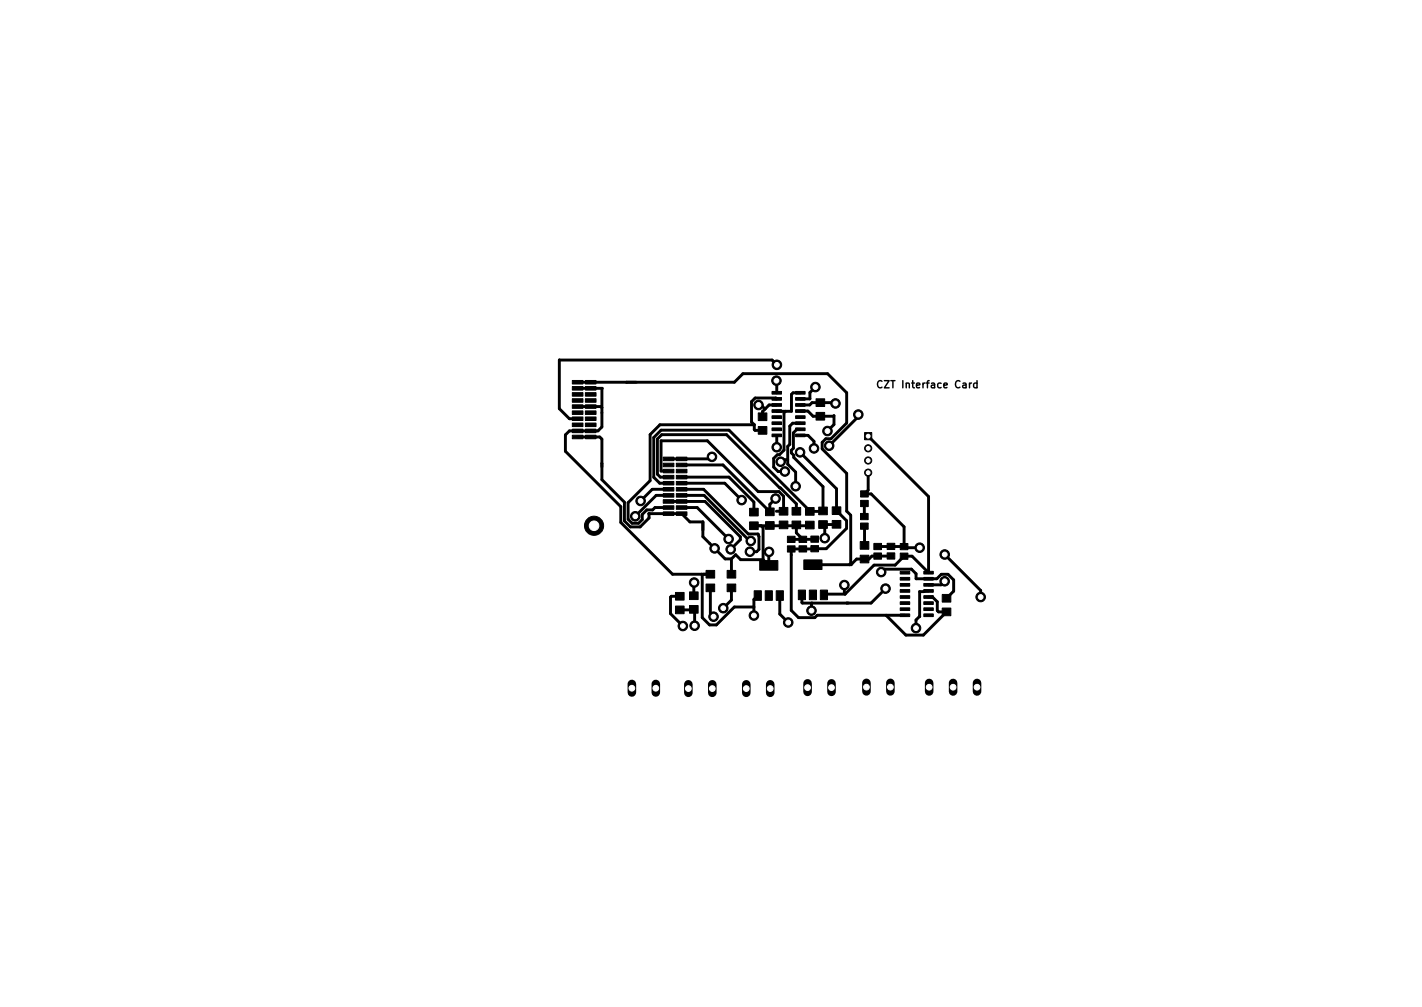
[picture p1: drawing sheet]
<svg xmlns="http://www.w3.org/2000/svg" width="297mm" height="210mm" viewBox="0 0 297 210" stroke-linecap="round" stroke-linejoin="round" font-family="sans-serif">
<defs><g id="words">
<text font-size="2.1" x="184.4" y="81">CZT Interface Card</text>
</g></defs>
<path d="M184.2 79.6a.71 .71 0 0 0-1 .5 .71 .71 0 0 0 .7 .9l.3-.2M204.1 79.5v1.5M204.1 80h-.4l-.3 .3 .1 .6h.6" fill="none" stroke="#000" stroke-width=".3"/>
<g fill="none" stroke="#000" stroke-width="1.8">
<path d="M132 142.8v1.8M137 142.8v1.8M143.8 142.9v1.8M148.8 142.9v1.8M155.9 142.9v1.8M160.9 142.9v1.8M168.7 142.7v1.8M173.7 142.7v1.8M181 142.6v1.8M186 142.6v1.8M194.1 142.6v1.8M199.1 142.6v1.8"/>
<path d="M204.1 142.6v1.8"/>
</g>
<g fill="#000" stroke="#000" stroke-width=".21">
<path d="M119.5 79.4h2.3v.8h-2.3zM122.3 79.4h2.2v.8h-2.2zM119.5 80.7h2.3v.7h-2.3zM119.5 82h2.3v.7h-2.3zM119.5 83.3h2.3v.7h-2.3zM119.5 84.5h2.3v.8h-2.3zM119.5 85.8h2.3v.7h-2.3zM119.5 87.1h2.3v.7h-2.3zM119.5 88.3h2.3v.8h-2.3zM119.5 89.6h2.3v.7h-2.3zM119.5 90.9h2.3v.7h-2.3zM122.3 80.7h2.2v.7h-2.2z"/>
<path d="M122.3 82h2.2v.7h-2.2zM122.3 83.3h2.2v.7h-2.2zM122.3 84.5h2.2v.8h-2.2zM122.3 85.8h2.2v.7h-2.2zM122.3 87.1h2.2v.7h-2.2zM122.3 88.3h2.2v.8h-2.2zM122.3 89.6h2.2v.7h-2.2zM122.3 90.9h2.2v.7h-2.2zM138.5 95.4h2.3v.8h-2.3zM138.5 96.7h2.3v.8h-2.3zM138.5 98h2.3v.7h-2.3zM138.5 99.3h2.3v.7h-2.3z"/>
<path d="M141.3 95.4h2.2v.8h-2.2zM141.3 96.7h2.2v.8h-2.2zM141.3 98h2.2v.7h-2.2zM141.3 99.3h2.2v.7h-2.2zM158.4 89.1h1.8v1.6h-1.8zM158.4 86.2h1.8v1.6h-1.8zM161.3 90.6h1.9v.6h-1.9zM161.3 89.4h1.9v.5h-1.9zM161.3 88.1h1.9v.5h-1.9zM161.3 86.8h1.9v.6h-1.9zM161.3 85.5h1.9v.6h-1.9zM161.3 84.3h1.9v.5h-1.9z"/>
<path d="M161.3 83h1.9v.6h-1.9zM161.3 81.7h1.9v.6h-1.9zM166.2 81.7h2v.6h-2zM166.2 83h2v.6h-2zM166.2 84.3h2v.5h-2zM166.2 85.5h2v.6h-2zM166.2 86.8h2v.6h-2zM166.2 88.1h2v.5h-2zM166.2 89.4h2v.5h-2zM166.2 90.6h2v.6h-2zM170.5 86.1h1.8v1.6h-1.8zM170.5 83.3h1.8v1.6h-1.8z"/>
<path d="M180.6 90.3h1.5v1.5h-1.5zM138.5 100.5h2.3v.8h-2.3zM138.5 101.8h2.3v.7h-2.3zM138.5 103.1h2.3v.7h-2.3zM138.5 104.3h2.3v.8h-2.3zM138.5 105.6h2.3v.7h-2.3zM138.5 106.9h2.3v.7h-2.3zM141.3 100.5h2.2v.8h-2.2zM141.3 101.8h2.2v.7h-2.2zM141.3 103.1h2.2v.7h-2.2zM141.3 104.3h2.2v.8h-2.2zM141.3 105.6h2.2v.7h-2.2z"/>
<path d="M141.3 106.9h2.2v.7h-2.2zM147.5 119.1h1.8v1.6h-1.8zM151.9 119.1h1.8v1.6h-1.8zM156.6 106.1h1.8v1.6h-1.8zM156.6 109h1.8v1.6h-1.8zM158.7 117h3.8v2h-3.8zM159.9 106.1h1.8v1.6h-1.8zM159.9 108.9h1.8v1.6h-1.8zM162.8 105.9h1.8v1.6h-1.8zM162.8 108.8h1.8v1.6h-1.8zM164.5 114h1.6v1.3h-1.6zM164.5 112h1.6v1.3h-1.6z"/>
<path d="M165.4 105.9h1.9v1.6h-1.9zM165.4 108.8h1.9v1.6h-1.9zM166.9 114h1.6v1.3h-1.6zM166.9 112h1.6v1.3h-1.6zM167.9 116.9h3.8v2h-3.8zM169.4 113.9h1.6v1.3h-1.6zM169.4 111.9h1.6v1.3h-1.6zM168.3 108.8h1.8v1.6h-1.8zM168.3 106h1.8v1.6h-1.8zM171 105.9h1.8v1.6h-1.8zM171 108.7h1.8v1.6h-1.8zM173.8 105.8h1.8v1.6h-1.8z"/>
<path d="M173.8 108.7h1.8v1.6h-1.8zM179.7 107.2h1.6v1.3h-1.6zM179.7 109.2h1.6v1.3h-1.6zM179.8 102.5h1.6v1.3h-1.6zM179.8 104.5h1.6v1.3h-1.6zM179.7 115.9h1.8v1.6h-1.8zM179.7 113.1h1.8v1.6h-1.8zM182.5 113.5h1.6v1.3h-1.6zM182.5 115.5h1.6v1.3h-1.6zM185.3 113.4h1.6v1.3h-1.6zM185.3 115.4h1.6v1.3h-1.6zM188 119.3h2v.6h-2z"/>
<path d="M188 113.5h1.7v1.3h-1.7zM188 115.5h1.7v1.3h-1.7zM193 119.3h2v.6h-2zM141.1 126.5h1.8v1.6h-1.8zM141.1 123.7h1.8v1.6h-1.8zM144 123.6h1.8v1.6h-1.8zM144 126.4h1.8v1.6h-1.8zM147.5 121.9h1.8v1.6h-1.8zM151.9 121.9h1.8v1.6h-1.8zM157.5 123.3h1.5v2h-1.5zM159.8 123.3h1.5v2h-1.5zM162.1 123.3h1.5v2h-1.5z"/>
<path d="M166.8 123.2h1.5v2h-1.5zM169.1 123.2h1.5v2h-1.5zM171.4 123.2h1.5v2h-1.5zM188 128.2h2v.5h-2zM188 126.9h2v.6h-2zM188 125.6h2v.6h-2zM188 124.4h2v.5h-2zM188 123.1h2v.6h-2zM188 121.8h2v.6h-2zM188 120.6h2v.5h-2zM193 120.6h2v.5h-2zM193 121.8h2v.6h-2z"/>
<path d="M193 123.1h2v.6h-2zM193 124.4h2v.5h-2zM193 125.6h2v.6h-2zM193 126.9h2v.6h-2zM193 128.2h2v.5h-2zM196.8 124.1h1.8v1.6h-1.8zM196.8 127h1.8v1.6h-1.8z"/>
<circle cx="162.2" cy="79.5" r="1"/>
<circle cx="162.3" cy="76.2" r="1"/>
<circle cx="148.7" cy="95.4" r="1"/>
<circle cx="158.4" cy="84.6" r="1"/>
<circle cx="162.2" cy="93.4" r="1"/>
<circle cx="163.1" cy="96.4" r="1"/>
<circle cx="164" cy="98.4" r="1"/>
<circle cx="167.1" cy="94.4" r="1"/>
<circle cx="170" cy="93.6" r="1"/>
<circle cx="170.3" cy="80.8" r="1"/>
<circle cx="172.8" cy="90" r="1"/>
<circle cx="173.2" cy="93.1" r="1"/>
<circle cx="174.5" cy="84.2" r="1"/>
<circle cx="179.3" cy="86.6" r="1"/>
<circle cx="181.4" cy="98.7" r=".75"/>
<circle cx="181.4" cy="96.1" r=".75"/>
<circle cx="181.4" cy="93.6" r=".75"/>
<circle cx="124.1" cy="109.8" r="2"/>
<circle cx="132.7" cy="107.8" r="1"/>
<circle cx="133.8" cy="104.6" r="1"/>
<circle cx="149.3" cy="114.5" r="1"/>
<circle cx="152.2" cy="112.5" r="1"/>
<circle cx="152.6" cy="114.7" r="1"/>
<circle cx="154.9" cy="104.4" r="1"/>
<circle cx="156.6" cy="115.2" r="1"/>
<circle cx="156.8" cy="113" r="1"/>
<circle cx="160.6" cy="115.2" r="1"/>
<circle cx="162" cy="104.1" r="1"/>
<circle cx="166.2" cy="101.5" r="1"/>
<circle cx="172.3" cy="112.4" r="1"/>
<circle cx="184.1" cy="119.4" r="1"/>
<circle cx="192.1" cy="114.4" r="1"/>
<circle cx="197.3" cy="115.8" r="1"/>
<circle cx="142.6" cy="130.7" r="1"/>
<circle cx="145" cy="121.6" r="1"/>
<circle cx="145.1" cy="130.6" r="1"/>
<circle cx="149.1" cy="128.8" r="1"/>
<circle cx="151.1" cy="127" r="1"/>
<circle cx="157.5" cy="128.5" r="1"/>
<circle cx="164.6" cy="130" r="1"/>
<circle cx="169.5" cy="127.5" r="1"/>
<circle cx="176.4" cy="122.2" r="1"/>
<circle cx="185" cy="122.9" r="1"/>
<circle cx="191.3" cy="131.1" r="1"/>
<circle cx="197.3" cy="121.4" r="1"/>
<circle cx="204.8" cy="124.7" r="1"/>
</g>
<g fill="none" stroke="#000" stroke-width=".61">
<path d="M116.8 75.2v10.1l2.1 2.1h1.8M116.8 75.2h.1M116.8 75.2h44.5l1 1M120.7 79.8h32.7l1.8-1.8h17.7l4 4v6.3l-3.3 3.3h-1.1l-.8 .8v1.3l5.2 5.1v7.9l.8 .9v10.1M162.2 79.5l.1 2.5M120.7 81.1h5.1M120.7 84.9h4.8l.2 .2M120.7 91.2h4.6l.4 .5v8.5l4.7 4.7v3.9l1.3 1.2h2l1.9-1.8v-1M125.7 81.2v7.9l-.8 .9h-6l-.8 .8v3.4l11.6 11.6v3.3l10.8 10.8h7.9l.2-.2M139.7 99.6h-1.8l-.6-.6v-7.3l.9-.9h13.6l14.5 14.4v1.5M139.7 98.4h-1.6v-6.4h9.7l10.6 10.6h4.3l1 1v3.1h-1.5M142.4 99.6h9.9l5.2 5.2v2.1"/>
<path d="M142.4 97.1h8.6l9.8 9.8v-1.6l1.2-1.2M148.7 95.4l-.4 .4h-8.6M157.6 88.7h-19.7l-2.1 2v9.7l-4.6 4.6v3.4l.8 .9h1.4l.8-.8v-1.1l.9-.9h1.2l.5-.5h2.9M157.6 88.7v1l.1 .2h1.6M158.4 84.6h.6l.8 .8M161.8 83.3h.5l-.2-.2h-4.4l-.7 .8v4.2l.6 .6M162.3 84.6h-1.6l-1.4 1.3v1.1M162.3 90.9v2.5M162.3 93.4h-.1M164 85.9l-.2 .3v7.8l-1 1h-.4l-.8 .7v1.8l.9 .9h1.5M164.5 96h-1l-.4 .4M167.1 94.4l7.6 7.7v4.5l2.1 2.1v1.6l-4.2 4.3h-7.3v12.8l1.5 1.6h3.4l.5-.5h18.3"/>
<path d="M167.2 82h-1.5l-.4 .3v3.6l-3-.1M167.2 88.4h-1.6l-.6 .6v3.8l-.5 .4v3.7l1.7 1.7v2.9M167.2 89.6h-.7l-.8 .8v3.2l-.4 .4v.6l.5 .5v.4l6.1 6.1-.1 5.2h-2.6l-16.9-17h-14.2l-1.5 1.5v8.4l1.2 1.2h1.9M167.2 85.8h1.6l1 1.1h4.3l.1-.1v1.8l-1.3 1.4M167.2 90.9h1.6l1.2 1.3v1.4M170.3 80.8l-1.1 1.2v1.3h-2M174.5 84.2l-.1-.1h-4.8l-.5 .5h-1.9M179.3 86.6v.4l-6.1 6.1M181.3 98.7v3.6l-.7 .8h1.4l6.9 6.9v4.1M181.3 91.1l12.7 12.6v15.9l-3.5-3.5h-1.6l-1.9 1.9h-4.4l-6.1 6M135.5 107.2h6.9l1.7 1.8h2.7v3.1l4.7 4.6h1.3M139.7 104.7h7.6l7.3 7.4v.6l-2 2"/>
<path d="M139.7 102.2h-3.5l-2.4 2.4M139.7 103.4h-2.6l-4.4 4.4M142.4 100.9h9l3.5 3.5M142.4 102.2h4.6l9.3 9.3h2l.2 .1M142.4 103.4h4.7l9.5 9.6h.2M142.4 106h3.2l6.6 6.5M146.6 119.9l.1 9 1.5 1.6h1.4l3.8-3.8h4.1M152.8 116.7v3.2M152.8 116.7l.9-.9 1 1.1h4.7M158.4 111.9l.1 2.8-.4 .5h-1.5M159 109.8l.4 .4v6.7M160.6 115.2v2.8l-1.2-1.1"/>
<path d="M166.3 109.6v1.7l1.4 1.3M167.7 112.6h-2.4M167.7 114.6v.4M169.2 109.6l-.2 .2h-11.5M169.8 117.9h8.1M170.2 112.6h-2.5M174.7 109.5h-2.8l.4 .4v2.5M177.7 117.7l-.2 .2M180.5 109.9h.1v4M180.6 105.1v2.8M183.3 114.1h5.8M184.1 119.4l.6-.6h5.7l1 1v1h4.3l.9-.9h1.4l1.2 1.2v2.3l-1.5 1.5"/>
<path d="M186.1 116.1h-4l-.6 .6h-2.6l-.9 1h-.3M186.1 116.1l-.4 .3M188.8 114.1h.1M188.9 114.1l.2 .3h3M197.3 115.8l7.5 7.5v1.4M142 127.3h2.8l.1-.1 .2 .2v3.2M142 124.5h-1.8l-.1 .2v3.4l2.5 2.6M145 121.6l-.1 2.8M148.4 122.7v5.4l.7 .7M152.8 122.7v2.6l-1.7 1.7M158.3 124.3l-.8 .9v3.3M162.9 124.3v3.9l1.7 1.8"/>
<path d="M169.6 125.9l-.1 1.6M176.4 122.2v1.7l.1 .1M176.5 124h-4.2l-.2 .2M185 122.9l-3 3h-14.4l-.1-1.7M192.1 128.7l-.8 .8v1.6M192.1 128.7h.1M194 124.7h.8l1 1v1.8l.2 .3h1.7l-4.8 4.8h-3.7l-4.1-4.1M194 123.4l-1.9 .1v5.2M197.3 121.4l-.7 .7h-2.6"/>
</g>
<path d="M160.6 117.8v.2" fill="none" stroke="#000" stroke-width=".25"/>
<g fill="#fff" stroke="#fff" stroke-width=".21">
<circle cx="157.5" cy="128.5" r=".5"/>
<circle cx="185" cy="122.9" r=".5"/>
<circle cx="192.1" cy="114.4" r=".5"/>
<circle cx="169.5" cy="127.5" r=".5"/>
<circle cx="176.4" cy="122.2" r=".5"/>
<circle cx="142.6" cy="130.7" r=".5"/>
<circle cx="149.3" cy="114.5" r=".5"/>
<circle cx="164" cy="98.4" r=".5"/>
<circle cx="160.6" cy="115.2" r=".5"/>
<circle cx="162.3" cy="76.2" r=".5"/>
<circle cx="162" cy="104.1" r=".5"/>
<circle cx="197.3" cy="115.8" r=".5"/>
<circle cx="204.9" cy="124.7" r=".5"/>
<circle cx="166.2" cy="101.5" r=".5"/>
<circle cx="172.3" cy="112.4" r=".5"/>
<circle cx="154.9" cy="104.4" r=".5"/>
<circle cx="163.1" cy="96.4" r=".5"/>
<circle cx="145" cy="121.6" r=".5"/>
<circle cx="156.6" cy="115.2" r=".5"/>
<circle cx="184.1" cy="119.4" r=".5"/>
<circle cx="145.1" cy="130.6" r=".5"/>
<circle cx="133.8" cy="104.6" r=".5"/>
<circle cx="197.3" cy="121.4" r=".5"/>
<circle cx="172.8" cy="90" r=".5"/>
<circle cx="156.8" cy="113" r=".5"/>
<circle cx="132.7" cy="107.8" r=".5"/>
<circle cx="174.5" cy="84.2" r=".5"/>
<circle cx="152.2" cy="112.5" r=".5"/>
<circle cx="158.4" cy="84.6" r=".5"/>
<circle cx="170.3" cy="80.8" r=".5"/>
<circle cx="179.3" cy="86.6" r=".5"/>
<circle cx="173.2" cy="93.1" r=".5"/>
<circle cx="170" cy="93.6" r=".5"/>
<circle cx="162.2" cy="79.5" r=".5"/>
<circle cx="191.3" cy="131.1" r=".5"/>
<circle cx="149.1" cy="128.8" r=".5"/>
<circle cx="151.1" cy="127" r=".5"/>
<circle cx="164.6" cy="130" r=".5"/>
<circle cx="148.7" cy="95.4" r=".5"/>
<circle cx="152.6" cy="114.7" r=".5"/>
<circle cx="167.1" cy="94.4" r=".5"/>
<circle cx="162.2" cy="93.4" r=".5"/>
<circle cx="204.1" cy="143.5" r=".6"/>
<circle cx="199.1" cy="143.5" r=".6"/>
<circle cx="194.1" cy="143.5" r=".6"/>
<circle cx="186" cy="143.5" r=".6"/>
<circle cx="181" cy="143.5" r=".6"/>
<circle cx="173.7" cy="143.6" r=".6"/>
<circle cx="168.7" cy="143.6" r=".6"/>
<circle cx="160.9" cy="143.8" r=".6"/>
<circle cx="155.9" cy="143.8" r=".6"/>
<circle cx="148.8" cy="143.8" r=".6"/>
<circle cx="143.8" cy="143.8" r=".6"/>
<circle cx="137" cy="143.7" r=".6"/>
<circle cx="132" cy="143.7" r=".6"/>
<circle cx="181.4" cy="98.7" r=".4"/>
<circle cx="181.4" cy="96.1" r=".4"/>
<circle cx="181.4" cy="93.6" r=".4"/>
<circle cx="181.4" cy="91.1" r=".4"/>
<circle cx="124.1" cy="109.8" r="1"/>
<circle cx="122" cy="92.8" r=".71"/>
<circle cx="122" cy="78.2" r=".71"/>
<circle cx="141" cy="108.8" r=".71"/>
<circle cx="141" cy="94.2" r=".71"/>
</g>
<use href="#words"/>
</svg>
